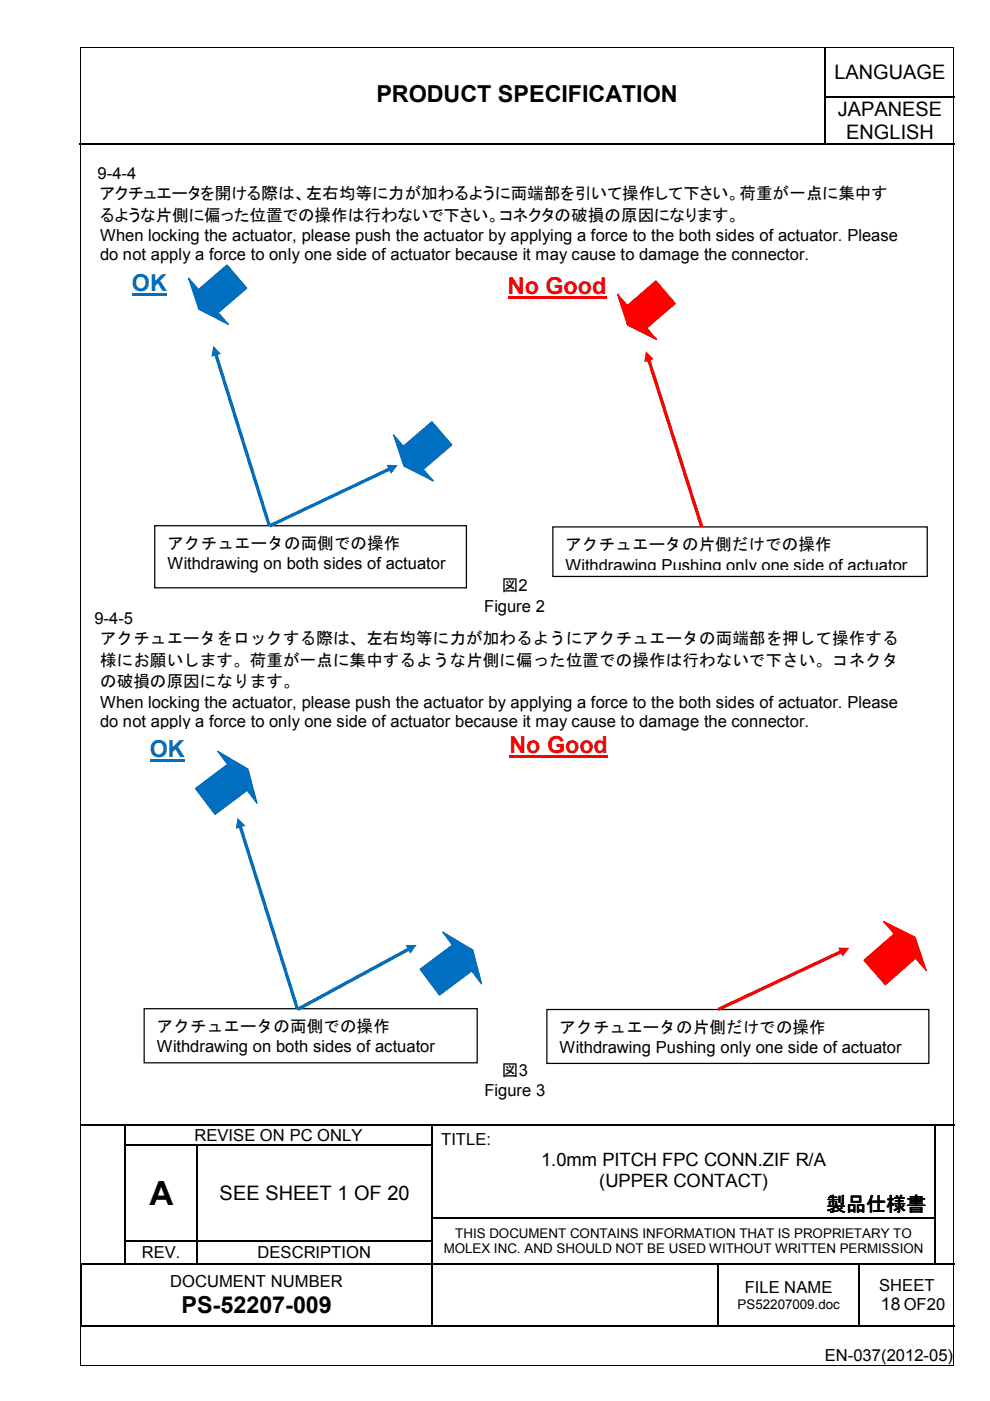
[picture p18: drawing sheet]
<svg xmlns="http://www.w3.org/2000/svg" width="210mm" height="297mm" viewBox="0 0 210 297" stroke-linecap="round" stroke-linejoin="round" font-family="sans-serif">
<defs><g id="words">
<text font-size="7.1" x="31.7" y="255.5">A</text>
<g font-size="5">
<text x="79.8" y="21.6">PRODUCT SPECIFICATION</text>
<text x="38.5" y="278.3">PS-52207-009</text>
</g>
<g font-size="5" fill="#006fc0">
<text x="28" y="61.7">OK</text>
<text x="31.8" y="160.4">OK</text>
</g>
<g font-size="5" fill="#f00">
<text x="107.7" y="62.4">No Good</text>
<text x="108" y="159.7">No Good</text>
</g>
<g font-size="4.2">
<text x="176.9" y="16.8">LANGUAGE</text>
<text x="177.6" y="24.6">JAPANESE</text>
<text x="179.4" y="29.4">ENGLISH</text>
<text x="46.6" y="254.5">SEE SHEET 1 OF 20</text>
<text x="175.2" y="256.8">製品仕様書</text>
</g>
<g font-size="3.9">
<text x="114.7" y="247.2">1.0mm PITCH FPC CONN.ZIF R/A</text>
<text x="127" y="251.7">(UPPER CONTACT)</text>
</g>
<text font-size="3.7" x="186.8" y="277.8">18 OF20</text>
<g font-size="3.5">
<text x="20.7" y="37.8">9-4-4</text>
<text x="21.2" y="46.8">るような片側に偏った位置での操作は行わないで下さい。コネクタの破損の原因になります。</text>
<text x="21.2" y="42.2">アクチュエータを開ける際は、左右均等に力が加わるように両端部を引いて操作して下さい。荷重が一点に集中す</text>
<text x="21.2" y="51.1">When locking the actuator, please push the actuator by applying a force to the both sides of actuator. Please</text>
<text x="21.2" y="55.2">do not apply a force to only one side of actuator because it may cause to damage the connector.</text>
<text x="35.5" y="116.5">アクチュエータの両側での操作</text>
<text x="119.9" y="116.7">アクチュエータの片側だけでの操作</text>
<text x="35.5" y="120.7">Withdrawing on both sides of actuator</text>
<text x="106.4" y="125.4">図2</text>
<text x="119.9" y="121">Withdrawing Pushing only one side of actuator</text>
<text x="102.7" y="129.7">Figure 2</text>
<text x="20" y="132.2">9-4-5</text>
<text x="21.2" y="136.6">アクチュエータをロックする際は、左右均等に力が加わるようにアクチュエータの両端部を押して操作する</text>
<text x="21.2" y="141.2">様にお願いします。荷重が一点に集中するような片側に偏った位置での操作は行わないで下さい。コネクタ</text>
<text x="21.2" y="145.8">の破損の原因になります。</text>
<text x="21.2" y="150">When locking the actuator, please push the actuator by applying a force to the both sides of actuator. Please</text>
<text x="21.2" y="154.1">do not apply a force to only one side of actuator because it may cause to damage the connector.</text>
<text x="33.3" y="218.9">アクチュエータの両側での操作</text>
<text x="118.7" y="219">アクチュエータの片側だけでの操作</text>
<text x="33.3" y="223.1">Withdrawing on both sides of actuator</text>
<text x="118.7" y="223.2">Withdrawing Pushing only one side of actuator</text>
<text x="102.7" y="232.4">Figure 3</text>
<text x="106.4" y="228">図3</text>
<text x="41.2" y="241.9">REVISE ON PC ONLY</text>
<text x="93.5" y="242.8">TITLE:</text>
<text x="30.1" y="266.7">REV.</text>
<text x="54.6" y="266.7">DESCRIPTION</text>
<text x="36.1" y="272.9">DOCUMENT NUMBER</text>
<text x="157.9" y="274.2">FILE NAME</text>
<text x="186.4" y="273.6">SHEET</text>
<text x="174.9" y="288.6">EN-037(2012-05)</text>
</g>
<g font-size="2.8">
<text x="96.5" y="262.4">THIS DOCUMENT CONTAINS INFORMATION THAT IS PROPRIETARY TO</text>
<text x="94.1" y="265.7">MOLEX INC. AND SHOULD NOT BE USED WITHOUT WRITTEN PERMISSION</text>
<text x="156.4" y="277.5">PS52207009.doc</text>
</g>
</g></defs>
<g fill="none" stroke="#000" stroke-width=".25">
<path d="M174.9 10.2v10.2M16.8 30.4h158M174.9 20.6v9.7M175 20.5h27.5M175 30.4h27.5M17.2 238.5h9.3M26.6 238.7v4M26.7 238.5h64.8M91.6 238.7v4M91.7 238.5h106.4M198.2 238.7v4M198.3 238.5h4.1"/>
<path d="M26.6 243v4.8M26.6 248.1v4.9M26.6 253.2v4.9M26.6 258.4v4.6M26.7 242.9h15M41.8 243v4.8M41.8 248.1v4.9M41.8 253.2v4.9M41.8 258.4v4.6M42 242.9h49.5M91.6 243v4.8M91.6 248.1v4.9"/>
<path d="M91.6 253.2v4.9M91.6 258.4v4.6M91.7 258.3h106.4M198.2 243v4.8M198.2 248.1v4.9M198.2 253.2v4.9M198.2 258.4v4.6M17.2 268.1v13M17.6 267.9h8.9M26.6 263.2v4.6M26.7 263.1h15M26.7 267.9h15"/>
<path d="M41.8 263.2v4.6M42 263.1h49.5M42 267.9h49.5M91.6 263.2v4.6M91.6 268.1v13M91.7 267.9h60.4M152.2 268.1v13M152.4 267.9h29.7M182.2 268.1v13M182.3 267.9h15.8M198.2 263.2v4.6M198.3 267.9h4.1"/>
<path d="M17.3 281.2h74.2M91.7 281.2h60.4M152.4 281.2h29.7M182.3 281.2h20.1"/>
</g>
<g fill="#000">
<path d="M174.8 20.4h.2v.2h-.2zM174.8 30.3h.2v.3h-.2zM26.5 238.4h.2v.3h-.2zM91.5 238.4h.2v.3h-.2zM198.1 238.4h.2v.3h-.2zM26.5 242.7h.2v.3h-.2zM26.5 247.8h.2v.3h-.2zM26.5 253h.2v.2h-.2zM26.5 258.1h.2v.3h-.2zM41.7 242.7h.3v.3h-.3zM41.7 247.8h.3v.3h-.3zM41.7 253h.3v.2h-.3z"/>
<path d="M41.7 258.1h.3v.3h-.3zM91.5 242.7h.2v.3h-.2zM91.5 247.8h.2v.3h-.2zM91.5 253h.2v.2h-.2zM91.5 258.1h.2v.3h-.2zM198.1 242.7h.2v.3h-.2zM198.1 247.8h.2v.3h-.2zM198.1 253h.2v.2h-.2zM198.1 258.1h.2v.3h-.2zM17.1 267.8h.2v.3h-.2zM17.3 267.8h.3v.3h-.3zM26.5 263h.2v.2h-.2z"/>
<path d="M26.5 267.8h.2v.3h-.2zM41.7 263h.3v.2h-.3zM41.7 267.8h.3v.3h-.3zM91.5 263h.2v.2h-.2zM91.5 267.8h.2v.3h-.2zM152.1 267.8h.3v.3h-.3zM182.1 267.8h.2v.3h-.2zM198.1 263h.2v.2h-.2zM198.1 267.8h.2v.3h-.2zM17.1 281.1h.2v.2h-.2zM91.5 281.1h.2v.2h-.2zM152.1 281.1h.3v.2h-.3z"/>
<path d="M182.1 281.1h.2v.2h-.2z"/>
</g>
<g fill="#fff">
<path d="M17.2 10.2l.2 .2z" fill-rule="evenodd"/>
<path d="M55.6 15.8h112.4v9.7h-112.4z" fill-rule="evenodd"/>
<path d="M32.8 111.5h66.1v13.1h-66.1z" fill-rule="evenodd"/>
</g>
<path d="M32.8 111.5h66.1v13.1h-66.1z" fill="none" stroke="#000" stroke-width=".26"/>
<path d="M28 62.2h7.4v.5h-7.4z" fill="#006fc0"/>
<path d="M40 59l2.1 2.4 6-5.2 4.2 4.9-6 5.2 2.1 2.4-6.2-3.1z" fill-rule="evenodd" fill="#006fbf"/>
<path d="M40 59l2.1 2.4 6-5.2 4.2 4.9-6 5.2 2.1 2.4-6.2-3.1z" fill="none" stroke="#006fbf" stroke-width=".26"/>
<path d="M83.4 92.2l2.1 2.4 6.1-5.2 4.2 4.9-6.1 5.2 2.2 2.5-6.3-3.2z" fill-rule="evenodd" fill="#006fbf"/>
<path d="M83.4 92.2l2.1 2.4 6.1-5.2 4.2 4.9-6.1 5.2 2.2 2.5-6.3-3.2z" fill="none" stroke="#006fbf" stroke-width=".26"/>
<g fill="#006fbf">
<path d="M56.9 111.2l25.7-12.1 .3 .6-25.7 12.1zM82 98.6h2.3l-1.4 1.9z"/>
<path d="M45.4 75.1l.7-.2 11.3 36.5-.6 .2zM45.2 73.3l1.7 1.7-2.1 .6z"/>
</g>
<path d="M117.2 111.7h79.4v10.6h-79.4z" fill-rule="evenodd" fill="#fff"/>
<path d="M117.2 111.7h79.4v10.5h-79.4z" fill="none" stroke="#000" stroke-width=".26"/>
<path d="M107.7 62.9h20.9v.5h-20.9z" fill="#f00"/>
<path d="M130.9 62.4l2.1 2.4 6.1-5.2 4.1 4.7-6.1 5.3 2.1 2.4-6.1-3.1z" fill-rule="evenodd" fill="#f00"/>
<path d="M130.9 62.4l2.1 2.4 6.1-5.2 4.1 4.7-6.1 5.3 2.1 2.4-6.1-3.1z" fill="none" stroke="#f00" stroke-width=".26"/>
<path d="M137.2 76.2l.6-.2 11.3 35.6-.6 .2zM136.9 74.5l1.7 1.7-2 .6z" fill="#f00"/>
<path d="M29.2 154.6h18.1v8.2h-18.1z" fill-rule="evenodd" fill="#fff"/>
<path d="M31.7 161h7.5v.5h-7.5z" fill="#006fc0"/>
<path d="M30.6 213.9h70.6v11.4h-70.6z" fill-rule="evenodd" fill="#fff"/>
<path d="M30.6 213.9h70.6v11.4h-70.6z" fill="none" stroke="#000" stroke-width=".26"/>
<path d="M46.2 159.3l6.4 3.8 1.9 7.2-2.1-2.7-6.8 5.1-4.2-5.5 6.9-5.1z" fill-rule="evenodd" fill="#006fbf"/>
<path d="M46.2 159.3l6.4 3.8 1.9 7.2-2.1-2.7-6.8 5.1-4.2-5.5 6.9-5.1z" fill="none" stroke="#006fbf" stroke-width=".26"/>
<path d="M93.9 197.6l6.3 3.8 1.9 7.2-2.1-2.7-6.8 5.1-4.1-5.5 6.8-5.1z" fill-rule="evenodd" fill="#006fbf"/>
<path d="M93.9 197.6l6.3 3.8 1.9 7.2-2.1-2.7-6.8 5.1-4.1-5.5 6.8-5.1z" fill="none" stroke="#006fbf" stroke-width=".26"/>
<g fill="#006fbf">
<path d="M62.9 213.7l23.8-12.9 .3 .7-23.8 12.8zM86 200.4l2.3-.1-1.3 1.9z"/>
<path d="M50.5 175.2l.7-.2 12.2 38.9-.7 .2zM50.4 173.4l1.6 1.7-2 .6z"/>
</g>
<path d="M116 214h80.9v11.5h-80.9z" fill-rule="evenodd" fill="#fff"/>
<path d="M116 214h80.9v11.5h-80.9z" fill="none" stroke="#000" stroke-width=".26"/>
<path d="M108 160.2h20.9v.5h-20.9z" fill="#f00"/>
<path d="M187.3 195.4l6.7 3.3 2.4 7-2.3-2.5-6.4 5.6-4.5-5.2 6.4-5.6z" fill-rule="evenodd" fill="#f00"/>
<path d="M187.3 195.4l6.7 3.3 2.4 7-2.3-2.5-6.4 5.6-4.5-5.2 6.4-5.6z" fill="none" stroke="#f00" stroke-width=".26"/>
<path d="M152.1 213.7l26.3-12.3 .2 .6-26.2 12.3zM177.7 200.9l2.4 .1-1.5 1.8z" fill="#f00"/>
<path d="M17 10h.2v.2h-.2zM202.1 10h.2v.2h-.2zM17 289.4h.2v.2h-.2zM202.1 289.4h.2v.2h-.2z" fill="#000"/>
<path d="M17.1 10.2v279.2M17.2 10.1h184.9M202.2 10.2v279.2M17.2 289.5h184.9" fill="none" stroke="#000" stroke-width=".21"/>
<use href="#words"/>
</svg>
